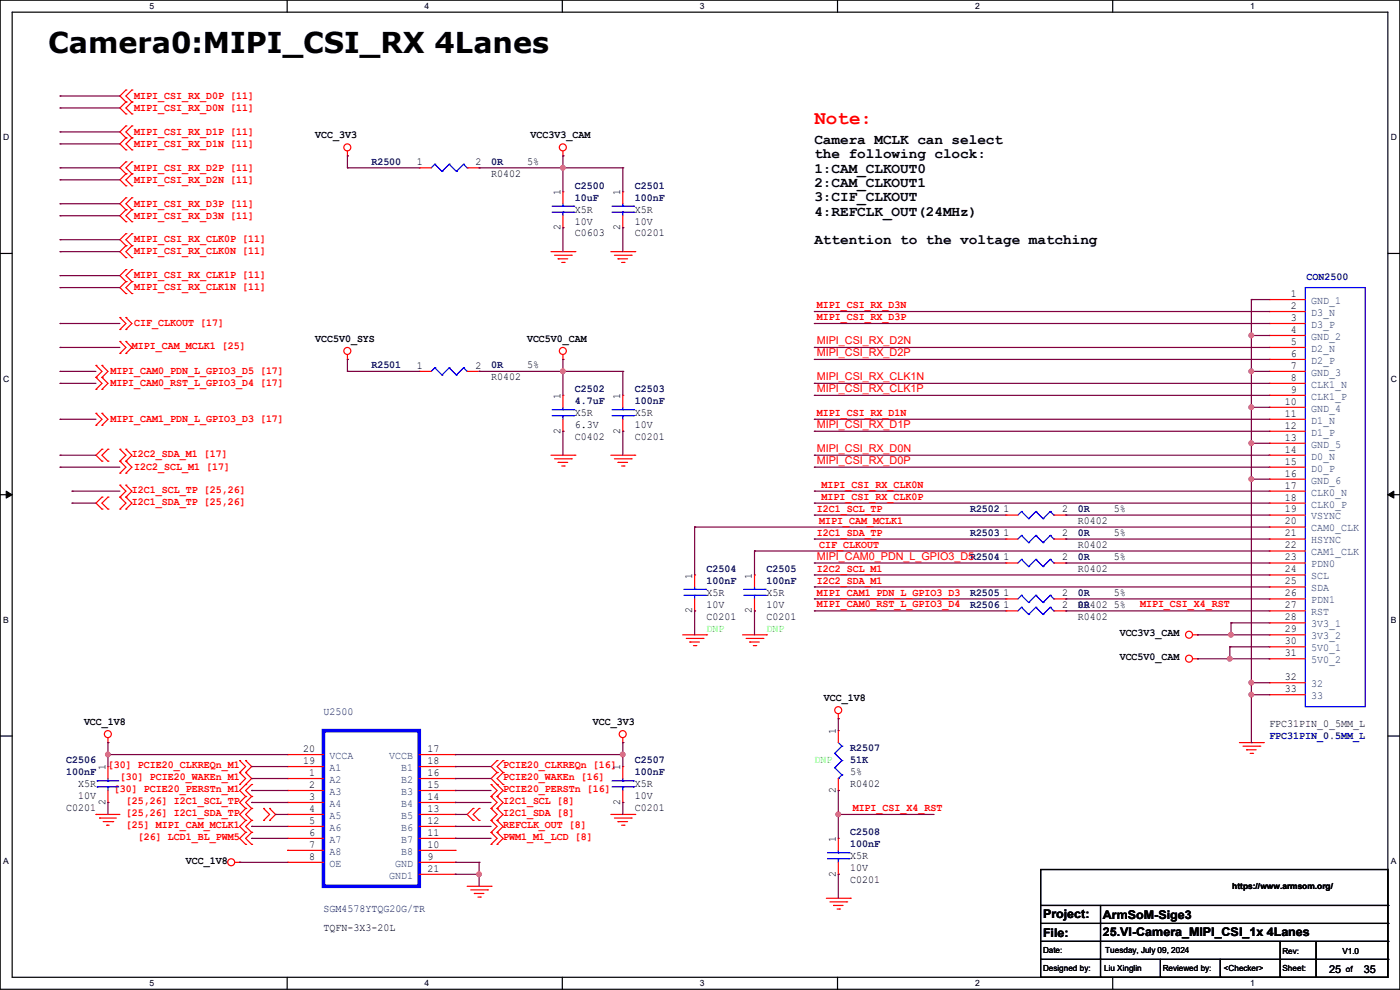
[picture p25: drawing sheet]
<svg xmlns="http://www.w3.org/2000/svg" width="297mm" height="210mm" viewBox="0 0 297 210" stroke-linecap="round" stroke-linejoin="round" font-family="sans-serif">
<defs><g id="words">
<text font-size="6.1" x="10.2" y="11.2">Camera0:MIPI_CSI_RX 4Lanes</text>
<text font-size="4.1" fill="#f00" x="172.8" y="26.3">Note:</text>
<g font-size="3">
<text x="172.8" y="30.5">Camera MCLK can select</text>
<text x="172.8" y="33.6">the following clock:</text>
<text x="172.8" y="36.6">1:CAM_CLKOUT0</text>
<text x="172.8" y="39.7">2:CAM_CLKOUT1</text>
<text x="172.8" y="42.7">3:CIF_CLKOUT</text>
<text x="172.8" y="45.8">4:REFCLK_OUT(24MHz)</text>
<text x="172.8" y="51.9">Attention to the voltage matching</text>
</g>
<g font-size="2.5">
<text x="221.3" y="194.7">Project:</text>
<text x="234" y="194.9">ArmSoM-Sige3</text>
<text x="221.3" y="198.8">File:</text>
<text x="234" y="198.5">25.VI-Camera_MIPI_CSI_1x 4Lanes</text>
</g>
<g font-size="2.3" fill="#f00">
<text x="28.5" y="21">MIPI_CSI_RX_D0P [11]</text>
<text x="28.5" y="23.5">MIPI_CSI_RX_D0N [11]</text>
<text x="28.5" y="28.6">MIPI_CSI_RX_D1P [11]</text>
<text x="28.5" y="31.1">MIPI_CSI_RX_D1N [11]</text>
<text x="28.5" y="36.2">MIPI_CSI_RX_D2P [11]</text>
<text x="28.5" y="38.7">MIPI_CSI_RX_D2N [11]</text>
<text x="28.5" y="43.8">MIPI_CSI_RX_D3P [11]</text>
<text x="28.5" y="46.4">MIPI_CSI_RX_D3N [11]</text>
<text x="28.5" y="51.4">MIPI_CSI_RX_CLK0P [11]</text>
<text x="28.5" y="54">MIPI_CSI_RX_CLK0N [11]</text>
<text x="28.5" y="59.1">MIPI_CSI_RX_CLK1P [11]</text>
<text x="28.5" y="61.6">MIPI_CSI_RX_CLK1N [11]</text>
<text x="173.3" y="65.4">MIPI_CSI_RX_D3N</text>
<text x="28.5" y="69.2">CIF_CLKOUT [17]</text>
<text x="173.3" y="67.9">MIPI_CSI_RX_D3P</text>
<text x="28" y="74">MIPI_CAM_MCLK1 [25]</text>
<text x="173.3" y="73">MIPI_CSI_RX_D2N</text>
<text x="173.3" y="75.5">MIPI_CSI_RX_D2P</text>
<text x="23.4" y="79.4">MIPI_CAM0_PDN_L_GPIO3_D5 [17]</text>
<text x="23.4" y="81.9">MIPI_CAM0_RST_L_GPIO3_D4 [17]</text>
<text x="173.3" y="80.6">MIPI_CSI_RX_CLK1N</text>
<text x="173.3" y="83.1">MIPI_CSI_RX_CLK1P</text>
<text x="23.4" y="89.5">MIPI_CAM1_PDN_L_GPIO3_D3 [17]</text>
<text x="173.3" y="88.2">MIPI_CSI_RX_D1N</text>
<text x="173.3" y="90.8">MIPI_CSI_RX_D1P</text>
<text x="173.3" y="95.8">MIPI_CSI_RX_D0N</text>
<text x="28" y="96.9">I2C2_SDA_M1 [17]</text>
<text x="28.5" y="99.7">I2C2_SCL_M1 [17]</text>
<text x="173.3" y="98.4">MIPI_CSI_RX_D0P</text>
<text x="28" y="104.5">I2C1_SCL_TP [25,26]</text>
<text x="28" y="107.1">I2C1_SDA_TP [25,26]</text>
<text x="174.3" y="103.5">MIPI_CSI_RX_CLK0N</text>
<text x="174.3" y="106">MIPI_CSI_RX_CLK0P</text>
<text x="173.3" y="108.5">I2C1_SCL_TP</text>
<text x="173.3" y="113.6">I2C1_SDA_TP</text>
<text x="173.8" y="111.1">MIPI_CAM_MCLK1</text>
<text x="173.3" y="118.7">MIPI_CAM0_PDN_L_GPIO3_D5R2504</text>
<text x="173.8" y="116.2">CIF_CLKOUT</text>
<text x="173.3" y="121.2">I2C2_SCL_M1</text>
<text x="173.3" y="123.8">I2C2_SDA_M1</text>
<text x="173.3" y="128.9">MIPI_CAM0_RST_L_GPIO3_D4</text>
<text x="173.3" y="126.3">MIPI_CAM1_PDN_L_GPIO3_D3</text>
<text x="241.9" y="128.9">MIPI_CSI_X4_RST</text>
<text x="22.9" y="162.9">[30] PCIE20_CLKREQn_M1</text>
<text x="25.4" y="165.5">[30] PCIE20_WAKEn_M1</text>
<text x="106.7" y="162.9">PCIE20_CLKREQn [16]</text>
<text x="106.7" y="165.5">PCIE20_WAKEn [16]</text>
<text x="24.2" y="168">[30] PCIE20_PERSTn_M1</text>
<text x="26.7" y="170.6">[25,26] I2C1_SCL_TP</text>
<text x="26.7" y="173.1">[25,26] I2C1_SDA_TP</text>
<text x="106.7" y="168">PCIE20_PERSTn [16]</text>
<text x="106.7" y="173.1">I2C1_SDA [8]</text>
<text x="106.7" y="170.6">I2C1_SCL [8]</text>
<text x="180.9" y="172">MIPI_CSI_X4_RST</text>
<text x="26.7" y="175.6">[25] MIPI_CAM_MCLK1</text>
<text x="29.3" y="178.2">[26] LCD1_BL_PWM5</text>
<text x="106.7" y="175.6">REFCLK_OUT [8]</text>
<text x="106.7" y="178.2">PWM1_M1_LCD [8]</text>
</g>
<g font-size="2.3">
<text x="66.8" y="29.3">VCC_3V3</text>
<text x="112.6" y="29.3">VCC3V3_CAM</text>
<text x="88.4" y="35.1">1</text>
<text x="100.9" y="35.1">2</text>
<text x="111.8" y="34.9">5%</text>
<text x="104.2" y="37.5">R0402</text>
<text x="118.9" y="41.4" transform="rotate(-90 118.9 41.4)">1</text>
<text x="131.6" y="41.4" transform="rotate(-90 131.6 41.4)">1</text>
<text x="122" y="45.1">X5R</text>
<text x="122" y="47.6">10V</text>
<text x="134.7" y="45.1">X5R</text>
<text x="134.7" y="47.6">10V</text>
<text x="118.9" y="48.8" transform="rotate(-90 118.9 48.8)">2</text>
<text x="122" y="50.2">C0603</text>
<text x="131.6" y="48.8" transform="rotate(-90 131.6 48.8)">2</text>
<text x="134.7" y="50.2">C0201</text>
<text x="273.9" y="63">1</text>
<text x="273.9" y="65.5">2</text>
<text x="273.9" y="68.1">3</text>
<text x="273.9" y="70.6">4</text>
<text x="66.8" y="72.5">VCC5V0_SYS</text>
<text x="111.8" y="72.5">VCC5V0_CAM</text>
<text x="273.9" y="73.2">5</text>
<text x="273.9" y="75.7">6</text>
<text x="88.4" y="78.2">1</text>
<text x="100.9" y="78.2">2</text>
<text x="104.2" y="80.6">R0402</text>
<text x="111.8" y="78.1">5%</text>
<text x="273.9" y="78.2">7</text>
<text x="273.9" y="80.8">8</text>
<text x="273.9" y="83.3">9</text>
<text x="118.9" y="84.6" transform="rotate(-90 118.9 84.6)">1</text>
<text x="122" y="88.3">X5R</text>
<text x="131.6" y="84.6" transform="rotate(-90 131.6 84.6)">1</text>
<text x="134.7" y="88.3">X5R</text>
<text x="272.6" y="85.9">10</text>
<text x="272.6" y="88.4">11</text>
<text x="118.9" y="92" transform="rotate(-90 118.9 92)">2</text>
<text x="122" y="93.3">C0402</text>
<text x="122" y="90.8">6.3V</text>
<text x="131.6" y="92" transform="rotate(-90 131.6 92)">2</text>
<text x="134.7" y="93.3">C0201</text>
<text x="134.7" y="90.8">10V</text>
<text x="272.6" y="90.9">12</text>
<text x="272.6" y="93.5">13</text>
<text x="272.6" y="96">14</text>
<text x="272.6" y="98.6">15</text>
<text x="272.6" y="101.1">16</text>
<text x="272.6" y="103.6">17</text>
<text x="272.6" y="106.2">18</text>
<text x="212.9" y="113.8">1</text>
<text x="212.9" y="108.7">1</text>
<text x="225.3" y="113.8">2</text>
<text x="225.3" y="108.7">2</text>
<text x="228.6" y="111.1">R0402</text>
<text x="236.3" y="113.7">5%</text>
<text x="236.3" y="108.6">5%</text>
<text x="272.6" y="108.7">19</text>
<text x="272.6" y="111.3">20</text>
<text x="272.6" y="113.8">21</text>
<text x="212.9" y="118.9">1</text>
<text x="225.3" y="118.9">2</text>
<text x="228.6" y="116.2">R0402</text>
<text x="236.3" y="118.7">5%</text>
<text x="272.6" y="116.3">22</text>
<text x="272.6" y="118.9">23</text>
<text x="146.8" y="122.7" transform="rotate(-90 146.8 122.7)">1</text>
<text x="159.5" y="122.7" transform="rotate(-90 159.5 122.7)">1</text>
<text x="228.6" y="121.3">R0402</text>
<text x="272.6" y="121.4">24</text>
<text x="272.6" y="124">25</text>
<text x="146.8" y="130.1" transform="rotate(-90 146.8 130.1)">2</text>
<text x="149.9" y="131.4">C0201</text>
<text x="149.9" y="126.4">X5R</text>
<text x="149.9" y="128.9">10V</text>
<text x="159.5" y="130.1" transform="rotate(-90 159.5 130.1)">2</text>
<text x="162.6" y="131.4">C0201</text>
<text x="162.6" y="126.4">X5R</text>
<text x="162.6" y="128.9">10V</text>
<text x="212.9" y="126.5">1</text>
<text x="212.9" y="129">1</text>
<text x="225.3" y="126.5">2</text>
<text x="225.3" y="129">2</text>
<text x="228.6" y="128.9">R0402</text>
<text x="228.6" y="131.4">R0402</text>
<text x="236.3" y="126.4">5%</text>
<text x="236.3" y="128.9">5%</text>
<text x="272.6" y="126.5">26</text>
<text x="272.6" y="129">27</text>
<text x="272.6" y="131.6">28</text>
<text x="237.5" y="135">VCC3V3_CAM</text>
<text x="272.6" y="134.1">29</text>
<text x="272.6" y="136.7">30</text>
<text x="237.5" y="140.1">VCC5V0_CAM</text>
<text x="272.6" y="139.2">31</text>
<text x="174.8" y="148.7">VCC_1V8</text>
<text x="272.6" y="144.3">32</text>
<text x="272.6" y="146.8">33</text>
<text x="17.8" y="153.8">VCC_1V8</text>
<text x="125.8" y="153.8">VCC_3V3</text>
<text x="177.3" y="155.7" transform="rotate(-90 177.3 155.7)">1</text>
<text x="269.3" y="154.3">FPC31PIN_0_5MM_L</text>
<text x="64.3" y="159.5">20</text>
<text x="90.7" y="159.5">17</text>
<text x="16.6" y="167">X5R</text>
<text x="22.4" y="163.4" transform="rotate(-90 22.4 163.4)">1</text>
<text x="64.3" y="162.1">19</text>
<text x="65.6" y="164.6">1</text>
<text x="65.6" y="167.1">2</text>
<text x="90.7" y="167.1">15</text>
<text x="90.7" y="164.6">16</text>
<text x="90.7" y="162.1">18</text>
<text x="131.6" y="163.4" transform="rotate(-90 131.6 163.4)">1</text>
<text x="134.7" y="167">X5R</text>
<text x="180.4" y="167">R0402</text>
<text x="180.4" y="164.5">5%</text>
<text x="14" y="172.1">C0201</text>
<text x="16.6" y="169.5">10V</text>
<text x="22.4" y="170.7" transform="rotate(-90 22.4 170.7)">2</text>
<text x="65.6" y="169.7">3</text>
<text x="65.6" y="172.2">4</text>
<text x="90.7" y="172.2">13</text>
<text x="90.7" y="169.7">14</text>
<text x="131.6" y="170.7" transform="rotate(-90 131.6 170.7)">2</text>
<text x="134.7" y="172.1">C0201</text>
<text x="134.7" y="169.5">10V</text>
<text x="177.3" y="168.2" transform="rotate(-90 177.3 168.2)">2</text>
<text x="65.6" y="174.8">5</text>
<text x="65.6" y="177.3">6</text>
<text x="65.6" y="179.8">7</text>
<text x="90.7" y="177.3">11</text>
<text x="90.7" y="174.8">12</text>
<text x="90.7" y="179.8">10</text>
<text x="177.3" y="178.6" transform="rotate(-90 177.3 178.6)">1</text>
<text x="39.4" y="183.3">VCC_1V8</text>
<text x="65.6" y="182.4">8</text>
<text x="90.7" y="184.9">21</text>
<text x="90.7" y="182.4">9</text>
<text x="177.3" y="186" transform="rotate(-90 177.3 186)">2</text>
<text x="180.4" y="182.2">X5R</text>
<text x="180.4" y="184.8">10V</text>
<text x="180.4" y="187.3">C0201</text>
<text x="68.6" y="197.5">TQFN-3X3-20L</text>
<text x="282" y="206.3">25</text>
<text x="289.3" y="206.3">35</text>
</g>
<g font-size="2.3" fill="#000080">
<text x="78.8" y="34.9">R2500</text>
<text x="104.2" y="34.9">0R</text>
<text x="122" y="40">C2500</text>
<text x="134.7" y="40">C2501</text>
<text x="122" y="42.5">10uF</text>
<text x="134.7" y="42.5">100nF</text>
<text x="78.8" y="78.1">R2501</text>
<text x="104.2" y="78.1">0R</text>
<text x="122" y="83.2">C2502</text>
<text x="134.7" y="83.2">C2503</text>
<text x="122" y="85.7">4.7uF</text>
<text x="134.7" y="85.7">100nF</text>
<text x="205.8" y="113.7">R2503</text>
<text x="205.8" y="108.6">R2502</text>
<text x="228.6" y="113.7">0R</text>
<text x="228.6" y="108.6">0R</text>
<text x="228.6" y="118.7">0R</text>
<text x="149.9" y="121.3">C2504</text>
<text x="149.9" y="123.8">100nF</text>
<text x="162.6" y="121.3">C2505</text>
<text x="162.6" y="123.8">100nF</text>
<text x="205.8" y="126.4">R2505</text>
<text x="205.8" y="128.9">R2506</text>
<text x="228.6" y="126.4">0R</text>
<text x="228.6" y="128.9">0R</text>
<text x="68.6" y="151.8">U2500</text>
<text x="14" y="161.9">C2506</text>
<text x="134.7" y="161.9">C2507</text>
<text x="180.4" y="159.4">R2507</text>
<text x="180.4" y="161.9">51K</text>
<text x="14" y="164.5">100nF</text>
<text x="134.7" y="164.5">100nF</text>
<text x="180.4" y="177.2">C2508</text>
<text x="180.4" y="179.7">100nF</text>
<text x="68.6" y="193.4">SGM4578YTQG20G/TR</text>
</g>
<g font-size="2.3" fill="#0000a0">
<text x="277.2" y="59.3">CON2500</text>
<text x="269.3" y="156.8">FPC31PIN_0.5MM_L</text>
</g>
<g font-size="2.3" fill="#004080">
<text x="278.2" y="64.5">GND_1</text>
<text x="278.2" y="67">D3_N</text>
<text x="278.2" y="69.6">D3_P</text>
<text x="278.2" y="72.1">GND_2</text>
<text x="278.2" y="74.6">D2_N</text>
<text x="278.2" y="77.2">D2_P</text>
<text x="278.2" y="79.7">GND_3</text>
<text x="278.2" y="82.3">CLK1_N</text>
<text x="278.2" y="84.8">CLK1_P</text>
<text x="278.2" y="87.3">GND_4</text>
<text x="278.2" y="89.9">D1_N</text>
<text x="278.2" y="92.4">D1_P</text>
<text x="278.2" y="95">GND_5</text>
<text x="278.2" y="97.5">D0_N</text>
<text x="278.2" y="100">D0_P</text>
<text x="278.2" y="102.6">GND_6</text>
<text x="278.2" y="105.1">CLK0_N</text>
<text x="278.2" y="107.7">CLK0_P</text>
<text x="278.2" y="110.2">VSYNC</text>
<text x="278.2" y="112.7">CAM0_CLK</text>
<text x="278.2" y="115.3">HSYNC</text>
<text x="278.2" y="117.8">CAM1_CLK</text>
<text x="278.2" y="120.4">PDN0</text>
<text x="278.2" y="122.9">SCL</text>
<text x="278.2" y="125.4">SDA</text>
<text x="278.2" y="128">PDN1</text>
<text x="278.2" y="130.5">RST</text>
<text x="278.2" y="133.1">3V3_1</text>
<text x="278.2" y="135.6">3V3_2</text>
<text x="278.2" y="138.1">5V0_1</text>
<text x="278.2" y="140.7">5V0_2</text>
<text x="278.2" y="145.8">32</text>
<text x="278.2" y="148.3">33</text>
<text x="69.9" y="161">VCCA</text>
<text x="82.6" y="161">VCCB</text>
<text x="69.9" y="166.1">A2</text>
<text x="69.9" y="163.5">A1</text>
<text x="85.1" y="166.1">B2</text>
<text x="85.1" y="163.5">B1</text>
<text x="69.9" y="168.6">A3</text>
<text x="69.9" y="171.2">A4</text>
<text x="69.9" y="173.7">A5</text>
<text x="85.1" y="173.7">B5</text>
<text x="85.1" y="171.2">B4</text>
<text x="85.1" y="168.6">B3</text>
<text x="69.9" y="176.2">A6</text>
<text x="69.9" y="178.8">A7</text>
<text x="85.1" y="178.8">B7</text>
<text x="85.1" y="176.2">B6</text>
<text x="69.9" y="181.3">A8</text>
<text x="69.9" y="183.9">OE</text>
<text x="83.9" y="183.9">GND</text>
<text x="85.1" y="181.3">B8</text>
<text x="82.6" y="186.4">GND1</text>
</g>
<g font-size="2.3" fill="#0f0">
<text x="149.9" y="134">DNP</text>
<text x="162.6" y="134">DNP</text>
<text x="172.8" y="161.9">DNP</text>
</g>
<g font-size="1.8">
<text x="31.7" y="1.9">5</text>
<text x="90.1" y="1.9">4</text>
<text x="148.5" y="1.9">3</text>
<text x="206.8" y="1.9">2</text>
<text x="265.2" y="1.9">1</text>
<text x=".7" y="29.8">D</text>
<text x="295.1" y="29.8">D</text>
<text x=".7" y="80.9">C</text>
<text x="295.1" y="80.9">C</text>
<text x=".7" y="132.1">B</text>
<text x="295.1" y="132.1">B</text>
<text x=".7" y="183.3">A</text>
<text x="295.1" y="183.3">A</text>
<text x="261.4" y="188.6">https://www.armsom.org/</text>
<text x="221.3" y="202.1">Date:</text>
<text x="234.5" y="202.1">Tuesday, July 09, 2024</text>
<text x="272.1" y="202.3">Rev:</text>
<text x="284.8" y="202.3">V1.0</text>
<text x="31.7" y="209.2">5</text>
<text x="90.1" y="209.2">4</text>
<text x="148.5" y="209.2">3</text>
<text x="206.8" y="209.2">2</text>
<text x="221.3" y="205.9">Designed by:</text>
<text x="234.2" y="205.9">Liu Xinglin</text>
<text x="246.7" y="205.9">Reviewed by:</text>
<text x="259.6" y="205.9">&lt;Checker&gt;</text>
<text x="265.2" y="209.2">1</text>
<text x="272.1" y="205.9">Sheet:</text>
<text x="285.5" y="206.1">of</text>
</g>
</g></defs>
<g fill="none" stroke="#000" stroke-width=".25">
<path d="M0 0h297v209.8h-297zM2.6 2.6h291.8v204.7h-291.8zM60.9 0v2.6M119.3 0v2.6M177.7 0v2.6M236.1 0v2.6M0 53.8h2.6M294.4 53.8h2.6M0 104.9h2.6M294.4 104.9h2.6M0 156.1h2.6M294.4 156.1h2.6"/>
<path d="M220.8 184.4h73.6v22.9h-73.6zM220.8 192.1h73.6M220.8 195.9h73.6M220.8 199.7h73.6M233.5 192.1v15.2M271.6 199.7v7.6M279.2 199.7v7.6M294.4 192.1h.1M294.4 195.9h.1M294.4 199.7h.1M60.9 207.3v2.5M119.3 207.3v2.5"/>
<path d="M177.7 207.3v2.5M220.8 203.5h73.6M233.5 207.3h.1M236.1 207.3v2.5M246.2 207.3h.1M246.2 203.5v3.8M258.9 207.3h.1M258.9 203.5v3.8M271.6 207.3h.1M279.2 207.3h.1M294.4 203.5h.1"/>
</g>
<path d="M1.3 104.2l1.3 .7-1.3 .8zM294.4 104.9l1.3-.7v1.5z" fill="#000"/>
<path d="M1.3 104.2l1.3 .7-1.3 .8zM294.4 104.9l1.3-.7v1.5z" fill="none" stroke="#000" stroke-width=".21"/>
<g fill="none" stroke="#f00" stroke-width=".25">
<path d="M26.7 19.1h.1M26.7 19.1l-1.3 1.3 1.3 1.2M28 19.1h.1M28 19.1l-1.3 1.3 1.3 1.2M26.7 21.6h.1M26.7 24.2h.1M26.7 26.7h.1M26.7 29.3h.1M26.7 31.8h.1M26.7 34.3h.1M26.7 36.9h.1M26.7 39.4h.1"/>
<path d="M26.7 21.6l-1.3 1.3 1.3 1.3M26.7 26.7l-1.3 1.3 1.3 1.3M26.7 29.3l-1.3 1.2 1.3 1.3M26.7 34.3l-1.3 1.3 1.3 1.3M26.7 36.9l-1.3 1.2 1.3 1.3M28 21.6h.1M28 24.2h.1M28 29.3h.1M28 26.7h.1M28 31.8h.1M28 36.9h.1M28 34.3h.1"/>
<path d="M28 39.4h.1M28 21.6l-1.3 1.3 1.3 1.3M28 26.7l-1.3 1.3 1.3 1.3M28 29.3l-1.3 1.2 1.3 1.3M28 34.3l-1.3 1.3 1.3 1.3M28 36.9l-1.3 1.2 1.3 1.3M73.7 33.1h.1M73.7 32v1.1M88.9 35.6h.1M88.9 35.6h2.6M99.1 35.6h2.5M101.6 35.6h.1"/>
<path d="M119.4 33.1h.1M119.4 32v1.1M26.7 42h.1M26.7 44.5h.1M26.7 47h.1M26.7 49.6h.1M26.7 52.1h.1M26.7 54.7h.1M26.7 57.2h.1M26.7 59.7h.1M26.7 42l-1.3 1.2 1.3 1.3M26.7 44.5l-1.3 1.3 1.3 1.2"/>
<path d="M26.7 49.6l-1.3 1.2 1.3 1.3M26.7 52.1l-1.3 1.3 1.3 1.3M26.7 57.2l-1.3 1.3 1.3 1.2M26.7 59.7l-1.3 1.3 1.3 1.3M28 44.5h.1M28 42h.1M28 47h.1M28 52.1h.1M28 49.6h.1M28 54.7h.1M28 59.7h.1M28 57.2h.1"/>
<path d="M28 42l-1.3 1.2 1.3 1.3M28 44.5l-1.3 1.3 1.3 1.2M28 49.6l-1.3 1.2 1.3 1.3M28 52.1l-1.3 1.3 1.3 1.3M28 57.2l-1.3 1.3 1.3 1.2M28 59.7l-1.3 1.3 1.3 1.3M116.9 53.4h5.1M117.6 54.1h3.6M118.4 54.9h.1M118.4 54.9h2M119.2 55.7h.5M119.4 40.7h.1"/>
<path d="M119.4 48.3h.1M119.4 40.7v2.5M119.4 45.8v2.5M119.7 55.7h.1M121.2 54.1h.1M122 53.4h.1M129.6 53.4h5.1M130.3 54.1h3.6M131.1 54.9h.1M131.1 54.9h2M131.9 55.7h.5M132.1 40.7h.1"/>
<path d="M132.1 48.3h.1M132.1 40.7v2.5M132.1 45.8v2.5M132.4 55.7h.1M133.9 54.1h.1M134.7 53.4h.1M20.4 77.5h.1M20.4 77.5l1.2 1.3-1.2 1.3M21.6 77.5h.1M21.6 77.5l1.3 1.3-1.3 1.3M25.4 69.9h.1M25.4 67.4h.1"/>
<path d="M25.4 75h.1M25.4 72.4h.1M25.4 72.4l1.3 1.3-1.3 1.3M25.4 67.4l1.3 1.2-1.3 1.3M26.7 62.3h.1M26.7 69.9h.1M26.7 67.4h.1M26.7 75h.1M26.7 72.4h.1M26.7 72.4l1.3 1.3-1.3 1.3M26.7 67.4l1.3 1.2-1.3 1.3M28 62.3h.1"/>
<path d="M73.7 76.2h.1M73.7 75.2v1M88.9 78.8h.1M88.9 78.8h2.6M99.1 78.8h2.5M101.6 78.8h.1M119.4 76.2h.1M119.4 75.2v1M269.3 63.5h.1M269.3 66.1h.1M269.3 68.6h.1M269.3 71.2h.1"/>
<path d="M269.3 73.7h.1M269.3 76.2h.1M269.3 78.8h.1M269.3 78.8h7.6M269.3 63.5h7.6M269.3 66.1h7.6M269.3 68.6h7.6M269.3 71.2h7.6M269.3 73.7h7.6M269.3 76.2h7.6M20.4 80.1h.1M20.4 82.6h.1"/>
<path d="M20.4 90.2h.1M20.4 87.7h.1M20.4 80.1l1.2 1.2-1.2 1.3M20.4 87.7l1.2 1.2-1.2 1.3M21.6 95.3h.1M21.6 97.8h.1M21.6 80.1h.1M21.6 82.6h.1M21.6 90.2h.1M21.6 87.7h.1M21.6 95.3l-1.2 1.3 1.2 1.2M21.6 80.1l1.3 1.2-1.3 1.3"/>
<path d="M21.6 87.7l1.3 1.2-1.3 1.3M22.9 97.8h.1M22.9 95.3h.1M22.9 95.3l-1.3 1.3 1.3 1.2M25.4 97.8h.1M25.4 95.3h.1M25.4 97.8l1.3 1.3-1.3 1.3M25.4 95.3l1.3 1.3-1.3 1.2M26.7 97.8h.1M26.7 95.3h.1M26.7 97.8l1.3 1.3-1.3 1.3M26.7 95.3l1.3 1.3-1.3 1.2"/>
<path d="M116.9 96.6h5.1M117.6 97.3h3.6M118.4 98.1h.1M118.4 98.1h2M119.2 98.8h.5M119.4 83.9h.1M119.4 91.5h.1M119.4 83.9v2.5M119.4 88.9v2.6M119.7 98.8h.1M121.2 97.3h.1M122 96.6h.1"/>
<path d="M129.6 96.6h5.1M130.3 97.3h3.6M131.1 98.1h.1M131.1 98.1h2M131.9 98.8h.5M132.1 83.9h.1M132.1 91.5h.1M132.1 83.9v2.5M132.1 88.9v2.6M132.4 98.8h.1M133.9 97.3h.1M134.7 96.6h.1"/>
<path d="M269.3 81.3h.1M269.3 83.9h.1M269.3 86.4h.1M269.3 88.9h.1M269.3 91.5h.1M269.3 94h.1M269.3 96.6h.1M269.3 99.1h.1M269.3 96.6h7.6M269.3 81.3h7.6M269.3 83.9h7.6M269.3 86.4h7.6"/>
<path d="M269.3 88.9h7.6M269.3 91.5h7.6M269.3 94h7.6M269.3 99.1h7.6M21.6 105.5h.1M21.6 108h.1M21.6 105.5l-1.2 1.2 1.2 1.3M22.9 108h.1M22.9 105.5h.1M22.9 105.5l-1.3 1.2 1.3 1.3M25.4 100.4h.1M25.4 105.5h.1"/>
<path d="M25.4 102.9h.1M25.4 108h.1M25.4 102.9l1.3 1.3-1.3 1.3M25.4 105.5l1.3 1.2-1.3 1.3M26.7 100.4h.1M26.7 105.5h.1M26.7 102.9h.1M26.7 108h.1M26.7 102.9l1.3 1.3-1.3 1.3M26.7 105.5l1.3 1.2-1.3 1.3M213.4 114.3h.1M213.4 119.4h.1"/>
<path d="M213.4 109.3h.1M213.4 114.3h2.5M213.4 119.4h2.5M213.4 109.3h2.5M223.6 114.3h2.5M223.6 119.4h2.5M223.6 109.3h2.5M226.1 114.3h.1M226.1 119.4h.1M226.1 109.3h.1M269.3 101.6h.1M269.3 104.2h.1"/>
<path d="M269.3 106.7h.1M269.3 109.3h.1M269.3 111.8h.1M269.3 114.3h.1M269.3 116.9h.1M269.3 119.4h.1M269.3 114.3h7.6M269.3 119.4h7.6M269.3 101.6h7.6M269.3 104.2h7.6M269.3 106.7h7.6M269.3 109.3h7.6"/>
<path d="M269.3 111.8h7.6M269.3 116.9h7.6M144.8 134.7h5.1M145.6 135.4h3.5M146.3 136.2h.1M146.3 136.2h2.1M147.1 136.9h.5M147.4 122h.1M147.4 129.6h.1M147.4 122v2.5M147.4 127v2.6M147.6 136.9h.1"/>
<path d="M149.1 135.4h.1M149.9 134.7h.1M157.5 134.7h5.1M158.3 135.4h3.5M159 136.2h.1M159 136.2h2.1M159.8 136.9h.5M160.1 122h.1M160.1 129.6h.1M160.1 122v2.5M160.1 127v2.6M160.3 136.9h.1"/>
<path d="M161.8 135.4h.1M162.6 134.7h.1M213.4 127h.1M213.4 129.6h.1M213.4 127h2.5M213.4 129.6h2.5M223.6 127h2.5M223.6 129.6h2.5M226.1 127h.1M226.1 129.6h.1M253 134.7h1M253 139.7h1"/>
<path d="M254 134.7h.1M254 139.7h.1M269.3 122h.1M269.3 124.5h.1M269.3 127h.1M269.3 129.6h.1M269.3 132.1h.1M269.3 134.7h.1M269.3 137.2h.1M269.3 139.7h.1M269.3 134.7h7.6M269.3 139.7h7.6"/>
<path d="M269.3 127h7.6M269.3 129.6h7.6M269.3 122h7.6M269.3 124.5h7.6M269.3 132.1h7.6M269.3 137.2h7.6M22.9 157.5h.1M22.9 156.5v1M132.1 157.5h.1M132.1 156.5v1M177.8 152.4h.1M177.8 155h.1"/>
<path d="M177.8 151.4v1M177.8 155v2.5M262.9 157.5h5.1M263.7 158.3h3.6M264.5 159h.1M264.5 159h2M265.2 159.8h.5M265.7 159.8h.1M267.3 158.3h.1M268 157.5h.1M269.3 144.8h.1M269.3 147.4h.1"/>
<path d="M269.3 144.8h7.6M269.3 147.4h7.6M20.4 172.8h.1M20.4 172.8h5M21.1 173.5h.1M21.1 173.5h3.6M21.9 174.3h2M22.6 175h.1M22.6 175h.6M22.9 162.6h.1M22.9 170.2h.1M22.9 162.6v2.5"/>
<path d="M22.9 167.7v2.5M23.9 174.3h.1M50.8 163.9h.1M50.8 161.3h.1M50.8 166.4h.1M50.8 161.3l1.3 1.3-1.3 1.3M50.8 163.9l1.3 1.2-1.3 1.3M52.1 161.3h.1M52.1 163.9h.1M52.1 166.4h.1M52.1 169h.1M52.1 171.5h.1"/>
<path d="M52.1 174h.1M52.1 176.6h.1M52.1 179.1h.1M52.1 161.3l1.3 1.3-1.3 1.3M52.1 163.9l1.3 1.2-2.6 2.6 1.3 1.3M52.1 169l-1.3 1.2 1.3 1.3M52.1 171.5l-1.3 1.3 1.3 1.2M52.1 174l-1.3 1.3 1.3 1.3M52.1 176.6l-1.3 1.2 1.3 1.3M53.4 166.4h.1M53.4 169h.1M53.4 171.5h.1"/>
<path d="M53.4 174h.1M53.4 176.6h.1M53.4 179.1h.1M53.4 166.4l-1.3 1.3 1.3 1.3M53.4 169l-1.3 1.2 1.3 1.3M53.4 176.6l-1.3 1.2 1.3 1.3M53.4 171.5l-1.3 1.3 1.3 1.2M53.4 174l-1.3 1.3 1.3 1.3M55.9 174h.1M55.9 171.5h.1M55.9 171.5l1.3 1.3-1.3 1.2M57.2 171.5h.1"/>
<path d="M57.2 174h.1M57.2 171.5l1.3 1.3-1.3 1.2M61 165.1h.1M61 167.7h.1M61 170.2h.1M61 172.8h.1M61 175.3h.1M61 162.6h.1M61 160.1h.1M61 177.8h.1M61 172.8h7.6M61 165.1h7.6"/>
<path d="M61 167.7h7.6M61 170.2h7.6M61 175.3h7.6M61 177.8h7.6M61 160.1h7.6M61 162.6h7.6M88.9 172.8h7.7M88.9 165.1h7.7M88.9 167.7h7.7M88.9 170.2h7.7M88.9 175.3h7.7M88.9 177.8h7.7"/>
<path d="M88.9 160.1h7.7M88.9 162.6h7.7M96.6 177.8h.1M96.6 175.3h.1M96.6 172.8h.1M96.6 170.2h.1M96.6 167.7h.1M96.6 165.1h.1M96.6 160.1h.1M96.6 162.6h.1M100.4 171.5h.1M100.4 174h.1"/>
<path d="M100.4 171.5l-1.3 1.3 1.3 1.2M101.6 174h.1M101.6 171.5h.1M101.6 171.5l-1.2 1.3 1.2 1.2M104.2 166.4h.1M104.2 169h.1M104.2 174h.1M104.2 171.5h.1M104.2 176.6h.1M104.2 179.1h.1M104.2 166.4l1.3 1.3-1.3 1.3M104.2 176.6l1.3 1.2-1.3 1.3"/>
<path d="M104.2 171.5l1.3 1.3-1.3 1.2M104.2 169l1.3 1.2-1.3 1.3M104.2 174l1.3 1.3-1.3 1.3M105.5 161.3h.1M105.5 163.9h.1M105.5 166.4h.1M105.5 169h.1M105.5 174h.1M105.5 171.5h.1M105.5 176.6h.1M105.5 179.1h.1M105.5 161.3l-1.3 1.3 1.3 1.3"/>
<path d="M105.5 163.9l-1.3 1.2 2.5 2.6-1.2 1.3M105.5 171.5l1.2 1.3-1.2 1.2M105.5 169l1.2 1.2-1.2 1.3M105.5 174l1.2 1.3-1.2 1.3M105.5 176.6l1.2 1.2-1.2 1.3M106.7 163.9h.1M106.7 161.3h.1M106.7 166.4h.1M106.7 161.3l-1.2 1.3 1.2 1.3M106.7 163.9l-1.2 1.2 1.2 1.3M129.6 172.8h5.1M130.3 173.5h3.6"/>
<path d="M131.1 174.3h.1M131.1 174.3h2M131.9 175h.5M132.1 162.6h.1M132.1 170.2h.1M132.1 162.6v2.5M132.1 167.7v2.5M132.4 175h.1M133.9 173.5h.1M134.7 172.8h.1M177.8 177.8h.1M177.8 167.7h.1"/>
<path d="M177.8 165.1v2.6M177.8 177.8v2.6M49.8 182.9h1M50.8 182.9h.1M61 180.4h.1M61 182.9h.1M61 182.9h7.6M61 180.4h7.6M88.9 182.9h7.7M88.9 185.5h7.7M88.9 180.4h7.7M96.6 185.5h.1"/>
<path d="M96.6 182.9h.1M96.6 180.4h.1M99.1 188h5.1M99.9 188.8h3.5M100.6 189.5h.1M100.6 189.5h2.1M101.4 190.3h.5M101.9 190.3h.1M103.4 188.8h.1M104.2 188h.1M175.3 190.5h5.1M176.1 191.3h3.5"/>
<path d="M176.8 192.1h.1M176.8 192.1h2.1M177.6 192.8h.5M177.8 185.5h.1M177.8 182.9v2.6M178.1 192.8h.1M179.6 191.3h.1M180.4 190.5h.1"/>
<circle cx="73.7" cy="31.3" r=".74"/>
<circle cx="119.4" cy="31.3" r=".74"/>
<circle cx="73.7" cy="74.4" r=".74"/>
<circle cx="119.4" cy="74.4" r=".74"/>
<circle cx="252.2" cy="134.6" r=".74"/>
<circle cx="252.2" cy="139.7" r=".74"/>
<circle cx="22.9" cy="155.7" r=".74"/>
<circle cx="132.1" cy="155.7" r=".74"/>
<circle cx="177.8" cy="150.6" r=".74"/>
<circle cx="49" cy="182.9" r=".74"/>
</g>
<g fill="none" stroke="#00f" stroke-width=".25">
<path d="M92.2 34.8h.1M92.2 34.8l-.7 .8M92.2 34.8l1.6 1.6M93.8 36.4h.1M95.3 34.8h.1M95.3 34.8l-1.5 1.6M95.3 34.8l1.5 1.6M96.8 36.4h.1M98.3 34.8h.1M98.3 34.8l-1.5 1.6M98.3 34.8l.8 .8M99.1 35.6h.1"/>
<path d="M117.1 45h4.6M117.1 43.7h4.6M119.4 43.7h.1M119.4 45h.1M119.4 43.2v.5M119.4 45v.8M121.7 45h.1M121.7 43.7h.1M129.8 45h4.6M129.8 43.7h4.6M132.1 43.7h.1M132.1 45h.1"/>
<path d="M132.1 43.2v.5M132.1 45v.8M134.4 45h.1M134.4 43.7h.1M92.2 78h.1M92.2 78l-.7 .8M92.2 78l1.6 1.5M93.8 79.5h.1M95.3 78h.1M95.3 78l-1.5 1.5M95.3 78l1.5 1.5M96.8 79.5h.1"/>
<path d="M98.3 78h.1M98.3 78l-1.5 1.5M98.3 78l.8 .8M99.1 78.8h.1M276.9 61h12.7v88.9h-12.7zM117.1 88.2h4.6M117.1 86.9h4.6M119.4 86.9h.1M119.4 88.2h.1M119.4 86.4v.5M119.4 88.2v.7M121.7 88.2h.1"/>
<path d="M121.7 86.9h.1M129.8 88.2h4.6M129.8 86.9h4.6M132.1 86.9h.1M132.1 88.2h.1M132.1 86.4v.5M132.1 88.2v.7M134.4 88.2h.1M134.4 86.9h.1M216.7 113.6h.1M216.7 118.7h.1M216.7 108.5h.1"/>
<path d="M216.7 113.6l-.8 .7M216.7 113.6l1.5 1.5M216.7 118.7l-.8 .7M216.7 118.7l1.5 1.5M216.7 108.5l-.8 .8M216.7 108.5l1.5 1.5M218.2 115.1h.1M218.2 110h.1M219.8 113.6h.1M219.8 118.7h.1M219.8 108.5h.1M219.8 113.6l-1.6 1.5"/>
<path d="M219.8 113.6l1.5 1.5M219.8 118.7l-1.6 1.5M219.8 118.7l1.5 1.5M219.8 108.5l-1.6 1.5M219.8 108.5l1.5 1.5M221.3 115.1h.1M221.3 110h.1M222.8 113.6h.1M222.8 118.7h.1M222.8 108.5h.1M222.8 113.6l-1.5 1.5M222.8 113.6l.8 .7"/>
<path d="M222.8 118.7l-1.5 1.5M222.8 118.7l.8 .7M222.8 108.5l-1.5 1.5M222.8 108.5l.8 .8M223.6 114.3h.1M223.6 119.4h.1M223.6 109.3h.1M145.1 126.3h4.5M145.1 125h4.5M147.4 125h.1M147.4 126.3h.1M147.4 124.5v.5"/>
<path d="M147.4 126.3v.7M149.6 126.3h.1M149.6 125h.1M157.8 126.3h4.5M157.8 125h4.5M160.1 125h.1M160.1 126.3h.1M160.1 124.5v.5M160.1 126.3v.7M162.3 126.3h.1M162.3 125h.1M216.7 126.3h.1"/>
<path d="M216.7 128.8h.1M216.7 126.3l-.8 .7M216.7 126.3l1.5 1.5M216.7 128.8l-.8 .8M216.7 128.8l1.5 1.5M218.2 127.8h.1M218.2 130.3h.1M218.2 120.2h.1M219.8 126.3h.1M219.8 128.8h.1M219.8 126.3l-1.6 1.5M219.8 126.3l1.5 1.5"/>
<path d="M219.8 128.8l-1.6 1.5M219.8 128.8l1.5 1.5M221.3 127.8h.1M221.3 130.3h.1M221.3 120.2h.1M222.8 126.3h.1M222.8 128.8h.1M222.8 126.3l-1.5 1.5M222.8 126.3l.8 .7M222.8 128.8l-1.5 1.5M222.8 128.8l.8 .8M223.6 127h.1"/>
<path d="M223.6 129.6h.1M177.1 159.8h.1M177.1 159.8l1.5 1.5M177.8 157.5l.8 .8M178.6 158.3h.1M178.6 158.3l-1.5 1.5M20.6 166.9h.1M20.6 165.7h.1M20.6 166.9h4.6M20.6 165.7h4.6M22.9 165.7h.1M22.9 166.9h.1"/>
<path d="M22.9 165.1v.6M22.9 166.9v.8M129.8 166.9h4.6M129.8 165.7h4.6M132.1 165.7h.1M132.1 166.9h.1M132.1 165.1v.6M132.1 166.9v.8M134.4 166.9h.1M134.4 165.7h.1M177.1 162.9h.1M177.1 162.9l1.5 1.5"/>
<path d="M177.8 165.1h.1M178.6 161.3h.1M178.6 164.4h.1M178.6 164.4l-.8 .7M178.6 161.3l-1.5 1.6M175.6 182.2h4.5M175.6 180.9h4.5M177.8 180.9h.1M177.8 182.2h.1M177.8 180.4v.5M177.8 182.2v.7M180.1 182.2h.1"/>
<path d="M180.1 180.9h.1"/>
</g>
<path d="M68.6 155h20.3v33h-20.3z" fill="none" stroke="#00f" stroke-width=".76"/>
<path d="M177.8 172.8h.1M177.8 172.8h20.4" fill="none" stroke="#800040" stroke-width=".25"/>
<circle cx="177.8" cy="172.7" r=".49" fill="#f0f"/>
<circle cx="177.8" cy="172.7" r=".49" fill="none" stroke="#f0f" stroke-width=".25"/>
<g fill="none" stroke="#800040" stroke-width=".25">
<path d="M119.4 35.6h.1M119.4 33.1h.1M119.4 33.1v7.6M119.4 35.6h12.7M132.1 35.6h.1M132.1 35.6v5.1M119.4 48.3h.1M119.4 48.3v5.1M132.1 48.3h.1M132.1 48.3v5.1M119.4 78.8h.1M119.4 76.2h.1"/>
<path d="M119.4 78.8h12.7M119.4 76.2v7.7M132.1 78.8h.1M132.1 78.8v5.1M265.5 63.5h.1M265.5 63.5h3.8M265.5 63.5v7.7M119.4 91.5h.1M119.4 91.5v5.1M132.1 91.5h.1M132.1 91.5v5.1M160.1 116.9h.1"/>
<path d="M160.1 116.9v5.1M265.5 101.6v43.2M160.1 129.6h.1M160.1 129.6v5.1M172.8 129.6h.1M172.8 129.6h40.6M177.8 152.4h.1M177.8 152.4v2.6M265.5 144.8h.1M177.8 167.7h.1M177.8 172.8h.1M177.8 167.7v10.1"/>
<path d="M177.8 185.5h.1M177.8 185.5v5"/>
</g>
<circle cx="265.5" cy="101.6" r=".49" fill="#f0f"/>
<circle cx="265.5" cy="101.6" r=".49" fill="none" stroke="#f0f" stroke-width=".25"/>
<circle cx="265.5" cy="144.8" r=".49" fill="#f0f"/>
<circle cx="265.5" cy="144.8" r=".49" fill="none" stroke="#f0f" stroke-width=".25"/>
<path d="M265.5 71.2h.1M265.5 78.8h.1M265.5 71.2v15.2M265.5 78.8h3.8" fill="none" stroke="#800040" stroke-width=".25"/>
<circle cx="265.5" cy="86.4" r=".49" fill="#f0f"/>
<circle cx="265.5" cy="86.4" r=".49" fill="none" stroke="#f0f" stroke-width=".25"/>
<circle cx="265.5" cy="78.8" r=".49" fill="#f0f"/>
<circle cx="265.5" cy="78.8" r=".49" fill="none" stroke="#f0f" stroke-width=".25"/>
<path d="M265.5 86.4h.1M265.5 94h.1M265.5 86.4h3.8M265.5 86.4v15.2M265.5 94h3.8" fill="none" stroke="#800040" stroke-width=".25"/>
<circle cx="265.5" cy="94" r=".49" fill="#f0f"/>
<circle cx="265.5" cy="94" r=".49" fill="none" stroke="#f0f" stroke-width=".25"/>
<g fill="none" stroke="#800040" stroke-width=".25">
<path d="M172.8 66.1h.1M172.8 68.6h.1M172.8 73.7h.1M172.8 76.2h.1M172.8 66.1h96.5M172.8 68.6h96.5M172.8 73.7h96.5M172.8 76.2h96.5M172.8 81.3h.1M172.8 83.9h.1M172.8 88.9h.1M172.8 91.5h.1"/>
<path d="M172.8 96.6h.1M172.8 99.1h.1M172.8 81.3h96.5M172.8 83.9h96.5M172.8 88.9h96.5M172.8 91.5h96.5M172.8 96.6h96.5M172.8 99.1h96.5M147.4 111.8h.1M147.4 111.8h121.9M160.1 116.9h.1M160.1 116.9h109.2"/>
<path d="M172.8 104.2h.1M172.8 106.7h.1M172.8 119.4h.1M172.8 104.2h96.5M172.8 106.7h96.5M172.8 119.4h40.6M265.5 101.6h.1M265.5 101.6h3.8M172.8 122h.1M172.8 124.5h.1M172.8 127h.1M172.8 122h96.5"/>
<path d="M172.8 124.5h96.5M172.8 127h40.6M254 134.7h.1M260.9 139.7h.1M260.9 139.7h8.4M261.2 132.1h.1M261.2 132.1h8.1M261.2 132.1v2.6h-7.2"/>
</g>
<circle cx="260.9" cy="139.7" r=".49" fill="#f0f"/>
<circle cx="260.9" cy="139.7" r=".49" fill="none" stroke="#f0f" stroke-width=".25"/>
<path d="M254 139.7h.1M260.9 137.2h.1M260.9 137.2v2.5h-6.9M265.5 147.4h.1M265.5 147.4h3.8" fill="none" stroke="#800040" stroke-width=".25"/>
<circle cx="265.5" cy="147.3" r=".49" fill="#f0f"/>
<circle cx="265.5" cy="147.3" r=".49" fill="none" stroke="#f0f" stroke-width=".25"/>
<path d="M265.5 71.2h.1M265.5 71.2h3.8M265.5 157.5h.1M265.5 147.4v10.1" fill="none" stroke="#800040" stroke-width=".25"/>
<circle cx="265.5" cy="71.1" r=".49" fill="#f0f"/>
<circle cx="265.5" cy="71.1" r=".49" fill="none" stroke="#f0f" stroke-width=".25"/>
<path d="M260.9 137.2h.1M260.9 137.2h8.4M261.2 134.7h.1M261.2 134.7h8.1" fill="none" stroke="#800040" stroke-width=".25"/>
<circle cx="261.1" cy="134.6" r=".49" fill="#f0f"/>
<circle cx="261.1" cy="134.6" r=".49" fill="none" stroke="#f0f" stroke-width=".25"/>
<g fill="none" stroke="#800040" stroke-width=".25">
<path d="M12.7 38.1h.1M12.7 35.6h.1M12.7 30.5h.1M12.7 28h.1M12.7 22.9h.1M12.7 20.4h.1M12.7 38.1h12.7M12.7 35.6h12.7M12.7 30.5h12.7M12.7 28h12.7M12.7 22.9h12.7M12.7 20.4h12.7"/>
<path d="M12.7 58.5h.1M12.7 53.4h.1M12.7 50.8h.1M12.7 45.8h.1M12.7 43.2h.1M12.7 58.5h12.7M12.7 53.4h12.7M12.7 50.8h12.7M12.7 45.8h12.7M12.7 43.2h12.7M12.7 68.6h.1M12.7 78.8h.1"/>
<path d="M12.7 73.7h.1M12.7 61h.1M12.7 68.6h12.7M12.7 78.8h7.7M12.7 73.7h12.7M12.7 61h12.7M73.7 76.2h.1M73.7 78.8h.1M73.7 78.8h15.2M73.7 76.2v2.6M101.6 78.8h.1M101.6 78.8h17.8"/>
<path d="M12.7 81.3h.1M12.7 88.9h.1M12.7 99.1h.1M12.7 96.6h.1M12.7 81.3h7.7M12.7 88.9h7.7M12.7 99.1h12.7M12.7 96.6h7.7M15.3 104.2h.1M15.3 106.7h.1M15.3 104.2h10.1M15.3 106.7h5.1"/>
<path d="M147.4 111.8h.1M147.4 111.8v10.2M172.8 109.3h.1M172.8 114.3h.1M172.8 109.3h40.6M172.8 114.3h40.6M147.4 129.6h.1M147.4 129.6v5.1"/>
</g>
<circle cx="119.4" cy="78.8" r=".49" fill="#f0f"/>
<circle cx="119.4" cy="78.8" r=".49" fill="none" stroke="#f0f" stroke-width=".25"/>
<path d="M73.7 33.1h.1M73.7 35.6h.1M73.7 33.1v2.5M73.7 35.6h15.2M101.6 35.6h.1M101.6 35.6h17.8" fill="none" stroke="#800040" stroke-width=".25"/>
<circle cx="119.4" cy="35.6" r=".49" fill="#f0f"/>
<circle cx="119.4" cy="35.6" r=".49" fill="none" stroke="#f0f" stroke-width=".25"/>
<g fill="none" stroke="#800040" stroke-width=".25">
<path d="M226.1 119.4h.1M226.1 114.3h.1M226.1 109.3h.1M226.1 119.4h43.2M226.1 114.3h43.2M226.1 109.3h43.2M226.1 127h.1M226.1 129.6h.1M226.1 127h43.2M226.1 129.6h43.2M132.1 157.5h.1M132.1 157.5v2.6"/>
<path d="M53.4 177.8h.1M53.4 167.7h.1M53.4 165.1h.1M53.4 162.6h.1M53.4 170.2h.1M53.4 175.3h.1M53.4 177.8h7.6M53.4 167.7h7.6M53.4 165.1h7.6M53.4 162.6h7.6M53.4 170.2h7.6M53.4 175.3h7.6"/>
<path d="M58.5 172.8h.1M58.5 172.8h2.5M96.6 177.8h.1M96.6 167.7h.1M96.6 165.1h.1M96.6 162.6h.1M96.6 172.8h.1M96.6 170.2h.1M96.6 175.3h.1M96.6 177.8h7.6M96.6 167.7h7.6M96.6 165.1h7.6"/>
<path d="M96.6 162.6h7.6M96.6 170.2h7.6M96.6 172.8h2.5M96.6 175.3h7.6"/>
</g>
<circle cx="132.1" cy="160" r=".49" fill="#f0f"/>
<circle cx="132.1" cy="160" r=".49" fill="none" stroke="#f0f" stroke-width=".25"/>
<path d="M22.9 157.5h.1M22.9 157.5v2.6M96.6 160.1h.1M96.6 160.1h35.5M132.1 160.1h.1M132.1 170.2h.1M132.1 160.1v2.5M132.1 170.2v2.6" fill="none" stroke="#800040" stroke-width=".25"/>
<circle cx="22.9" cy="160" r=".49" fill="#f0f"/>
<circle cx="22.9" cy="160" r=".49" fill="none" stroke="#f0f" stroke-width=".25"/>
<g fill="none" stroke="#800040" stroke-width=".25">
<path d="M22.9 160.1h.1M22.9 170.2h.1M22.9 160.1v2.5M22.9 170.2v2.6M22.9 160.1h38.1M50.8 182.9h.1M50.8 182.9h10.2M96.6 182.9h.1M96.6 185.5h.1M96.6 182.9h5M96.6 185.5h5M101.6 182.9h.1"/>
<path d="M101.6 185.5h.1M101.6 182.9v5.1"/>
</g>
<circle cx="101.6" cy="185.4" r=".49" fill="#f0f"/>
<circle cx="101.6" cy="185.4" r=".49" fill="none" stroke="#f0f" stroke-width=".25"/>
<path d="M265.5 144.8h.1M265.5 147.4h.1M265.5 144.8h3.8M265.5 144.8v2.6" fill="none" stroke="#800040" stroke-width=".25"/>
<circle cx="177.8" cy="172.7" r=".49" fill="#f0f"/>
<circle cx="177.8" cy="172.7" r=".49" fill="none" stroke="#f0f" stroke-width=".25"/>
<circle cx="265.5" cy="101.6" r=".49" fill="#f0f"/>
<circle cx="265.5" cy="101.6" r=".49" fill="none" stroke="#f0f" stroke-width=".25"/>
<circle cx="265.5" cy="144.8" r=".49" fill="#f0f"/>
<circle cx="265.5" cy="144.8" r=".49" fill="none" stroke="#f0f" stroke-width=".25"/>
<circle cx="265.5" cy="86.4" r=".49" fill="#f0f"/>
<circle cx="265.5" cy="86.4" r=".49" fill="none" stroke="#f0f" stroke-width=".25"/>
<circle cx="265.5" cy="78.8" r=".49" fill="#f0f"/>
<circle cx="265.5" cy="78.8" r=".49" fill="none" stroke="#f0f" stroke-width=".25"/>
<circle cx="265.5" cy="94" r=".49" fill="#f0f"/>
<circle cx="265.5" cy="94" r=".49" fill="none" stroke="#f0f" stroke-width=".25"/>
<circle cx="260.9" cy="139.7" r=".49" fill="#f0f"/>
<circle cx="260.9" cy="139.7" r=".49" fill="none" stroke="#f0f" stroke-width=".25"/>
<circle cx="265.5" cy="147.3" r=".49" fill="#f0f"/>
<circle cx="265.5" cy="147.3" r=".49" fill="none" stroke="#f0f" stroke-width=".25"/>
<circle cx="265.5" cy="71.1" r=".49" fill="#f0f"/>
<circle cx="265.5" cy="71.1" r=".49" fill="none" stroke="#f0f" stroke-width=".25"/>
<circle cx="261.1" cy="134.6" r=".49" fill="#f0f"/>
<circle cx="261.1" cy="134.6" r=".49" fill="none" stroke="#f0f" stroke-width=".25"/>
<circle cx="119.4" cy="78.8" r=".49" fill="#f0f"/>
<circle cx="119.4" cy="78.8" r=".49" fill="none" stroke="#f0f" stroke-width=".25"/>
<circle cx="119.4" cy="35.6" r=".49" fill="#f0f"/>
<circle cx="119.4" cy="35.6" r=".49" fill="none" stroke="#f0f" stroke-width=".25"/>
<circle cx="132.1" cy="160" r=".49" fill="#f0f"/>
<circle cx="132.1" cy="160" r=".49" fill="none" stroke="#f0f" stroke-width=".25"/>
<circle cx="22.9" cy="160" r=".49" fill="#f0f"/>
<circle cx="22.9" cy="160" r=".49" fill="none" stroke="#f0f" stroke-width=".25"/>
<circle cx="101.6" cy="185.4" r=".49" fill="#f0f"/>
<circle cx="101.6" cy="185.4" r=".49" fill="none" stroke="#f0f" stroke-width=".25"/>
<use href="#words"/>
</svg>
